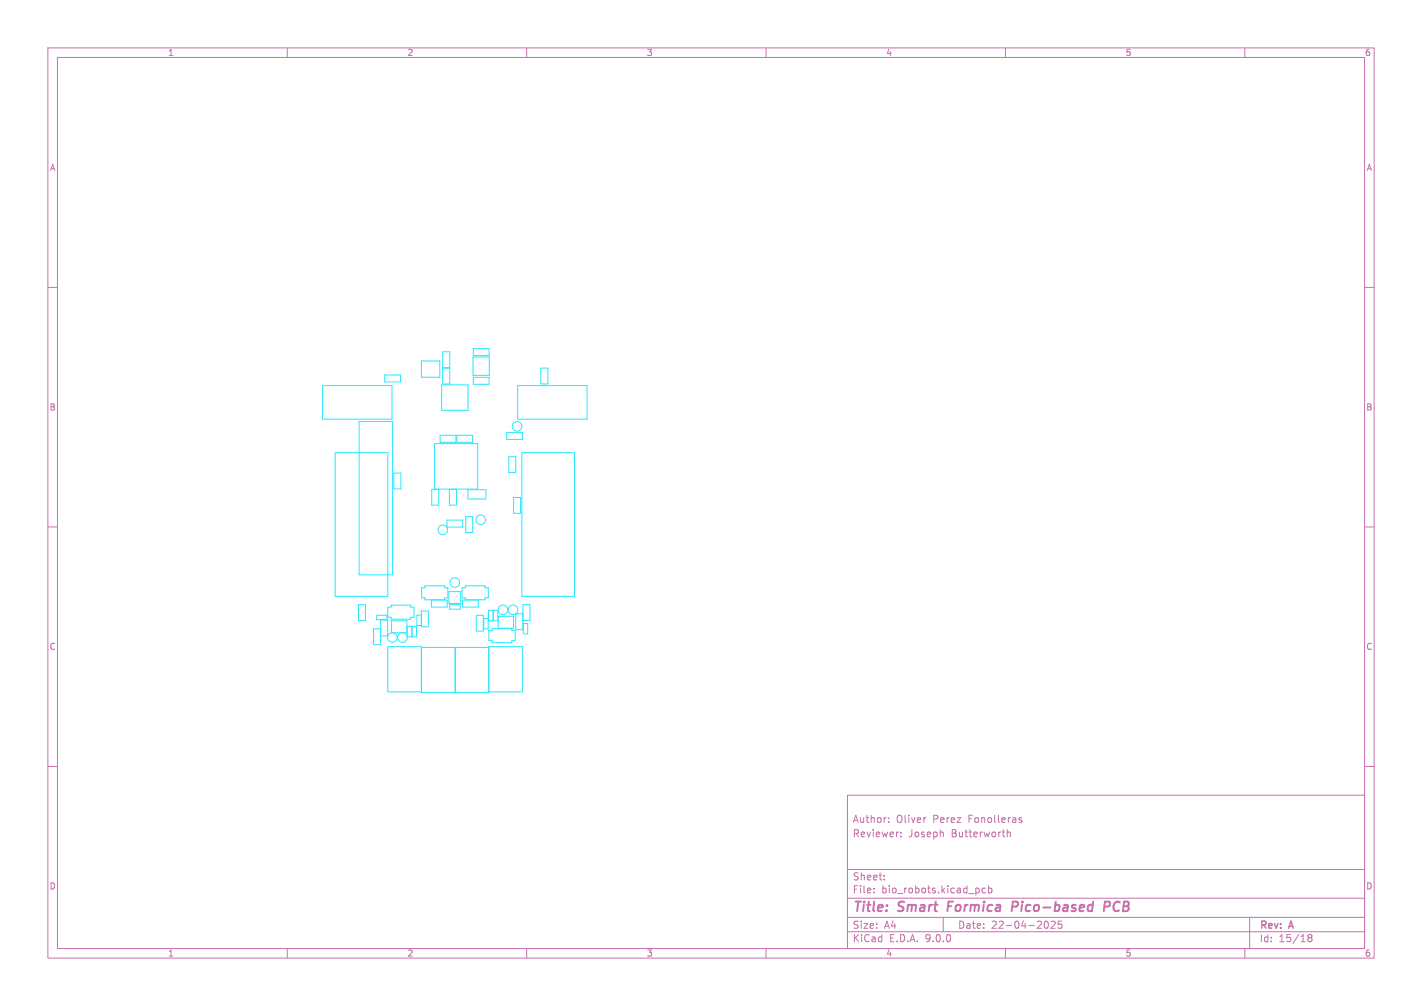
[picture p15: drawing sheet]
<svg xmlns="http://www.w3.org/2000/svg" width="297mm" height="210mm" viewBox="0 0 297 210" stroke-linecap="round" stroke-linejoin="round" font-family="sans-serif">
<defs><g id="words">
<g font-size="2.8" fill="#c872ab">
<text x="178" y="190.9">Title:</text>
<text x="187.7" y="190.9">Smart</text>
<text x="198.7" y="190.9">Formica</text>
<text x="213" y="190.9">Pico-based</text>
<text x="233" y="190.9">PCB</text>
</g>
<g font-size="2.1" fill="#c872ab">
<text x="178" y="172">Author:</text>
<text x="187.2" y="172">Oliver</text>
<text x="194.9" y="172">Perez</text>
<text x="202.4" y="172">Fonolleras</text>
<text x="178" y="175">Reviewer:</text>
<text x="189.7" y="175">Joseph</text>
<text x="198.7" y="175">Butterworth</text>
<text x="178" y="184">Sheet:</text>
<text x="178" y="186.7">File:</text>
<text x="184.1" y="186.7">bio_robots.kicad_pcb</text>
<text x="178" y="196.9">KiCad</text>
<text x="178" y="194.1">Size:</text>
<text x="184.7" y="194.1">A4</text>
<text x="185.7" y="196.9">E.D.A.</text>
<text x="193.3" y="196.9">9.0.0</text>
<text x="200" y="194.1">Date:</text>
<text x="207" y="194.1">22-04-2025</text>
<text x="263" y="194.3">Rev:</text>
<text x="263" y="196.9">Id:</text>
<text x="267.1" y="196.9">15/18</text>
<text x="269.4" y="194.3">A</text>
</g>
<g font-size="1.8" fill="#c872ab">
<text x="35" y="11.9">1</text>
<text x="85" y="11.9">2</text>
<text x="135" y="11.9">3</text>
<text x="185" y="11.9">4</text>
<text x="235" y="11.9">5</text>
<text x="285" y="11.9">6</text>
<text x="10.3" y="35.9">A</text>
<text x="285.4" y="35.9">A</text>
<text x="10.3" y="85.9">B</text>
<text x="285.3" y="85.9">B</text>
<text x="10.3" y="135.9">C</text>
<text x="285.3" y="135.9">C</text>
<text x="10.3" y="185.9">D</text>
<text x="285.3" y="185.9">D</text>
<text x="35" y="199.9">1</text>
<text x="85" y="199.9">2</text>
<text x="135" y="199.9">3</text>
<text x="185" y="199.9">4</text>
<text x="235" y="199.9">5</text>
<text x="285" y="199.9">6</text>
</g>
</g></defs>
<g fill="none" stroke="#c872ab" stroke-width=".21">
<path d="M10 10h277v190h-277zM12 12h273v186h-273zM60 10v2M110 10v2M160 10v2M210 10v2M260 10v2M10 60h2M285 60h2M10 110h2M285 110h2M10 160h2"/>
<path d="M177 166h108v32h-108zM185.6 171.6v.1M185.6 170.8v.1M188.2 174.6v.1M188.2 173.8v.1M193.2 170.7h.2M210.4 173.2v1.5M210.4 173.8l.2-.1 .4 .1v.9M213.4 170.8l-.4-.1-.2 .2 .1 .2 .5 .2v.3h-.6M285 160h2M60 198v2M110 198v2"/>
<path d="M160 198v2M177 194.5h108M177 191.5h108M177 187.5h108M177 181.5h108M182.5 186.3v.1M182.5 185.5v.1M184.7 183.6v.1M184.7 182.8v.1M197 191.5v3M204.5 185.5v.8M205.8 185.5l-.4-.1-.3 .3 .1 .6h.6"/>
<path d="M206.5 185.5l.4-.1 .3 .3-.2 .6h-.5M206.5 184.9v1.5M210 198v2M218.3 192.4l.2-.1a.8 .8 0 0 1 .5 .7 .8 .8 0 0 1-.5 .8l-.2-.1M219.5 192.4l.6-.1 .3 .4-.9 1.1h.9M221.7 192.3h-.7v.7l.2-.1h.5l.1 .3-.1 .5-.2 .1-.5-.1M260 198v2M261 191.5v6.5M273.5 195.7l-.3-.2 .3-.4h.2l.3 .3-.3 .3M273.5 195.7l-.3 .3v.5l.3 .1h.2l.3-.3v-.4l-.3-.2M273.5 195.7h.2"/>
</g>
<path d="M198.1 188.2l-.2 2M212.3 188.2h-.7l-.3 2M212.4 189.2l-1 .1M230.7 189.3h.7l.3-.2a.51 .51 0 0 0-.1-.9h-.8l-.3 2" fill="none" stroke="#c872ab" stroke-width=".4"/>
<g fill="none" stroke="#26e9ff" stroke-width=".21">
<path d="M80.3 78.3h3.3v1.4h-3.3zM88 75.4h3.9v3.4h-3.9zM92.5 76.9h1.4v3.3h-1.4zM92.5 73.4h1.4v3.3h-1.4zM98.8 74.5h3.4v3.9h-3.4zM98.9 72.8h3.2v1.4h-3.2zM98.9 78.8h3.2v1.4h-3.2zM113 76.9h1.4v3.3h-1.4zM67.4 80.5h14.5v7h-14.5zM70 94.5h11v30h-11zM75 88h7v32h-7zM82.3 98.8h1.4v3.3h-1.4z"/>
<path d="M90.8 92.6h9v9.5h-9zM91.9 90.9h3.3v1.4h-3.3zM92.2 80.3h5.6v5.4h-5.6zM95.4 90.9h3.3v1.4h-3.3zM105.8 90.3h3.3v1.4h-3.3zM106.3 95.4h1.4v3.3h-1.4zM108.1 80.5h14.5v7h-14.5zM109 94.5h11v30h-11zM90.2 102.2h1.4v3.3h-1.4zM93.3 108.6h3.3v1.4h-3.3zM93.9 102.2h1.4v3.3h-1.4zM97.3 107.9h1.4v3.3h-1.4z"/>
<path d="M97.7 102.2h3.8v2h-3.8zM107.3 103.9h1.4v3.3h-1.4zM74.9 126.3h1.4v3.3h-1.4zM78 131.3h1.5v3.3h-1.5zM78.7 128.4h2.1v1h-2.1zM79.5 129.4h1.5v3.3h-1.5zM81 126.7h.7v-.4h4.1v.4h.7v2.2h-.7v.4h-4.1v-.4h-.7zM81 135h7v9.4h-7zM81.8 129.6h3.2v2.5h-3.2zM85.1 130.7h.9v2.2h-.9zM86.1 130.7h.9v2.2h-.9zM88 128.4h-.9v2.2h.9"/>
<path d="M88 127.5h1.5v3.3h-1.5zM88 135.2h7v9.4h-7zM88.1 122.7h.6v-.4h4.2v.4h.6v2.1h-.6v.4h-4.2v-.4h-.6zM90.1 125.3h3.3v1.4h-3.3zM93.8 123.5h2.4v2.5h-2.4zM93.9 126.2h2.2v1h-2.2zM96.5 122.7h.7v-.4h4.1v.4h.7v2.1h-.7v.4h-4.1v-.4h-.7zM96.6 125.3h3.3v1.4h-3.3zM99.5 128.5h1.4v3.3h-1.4zM101.1 129.1h.9v2.2h-.9zM102 127.4h1v2.2h-1zM102.1 135.2h-7v9.4h7v-9.6h7v9.4h-7"/>
<path d="M102.1 131.6h.7v-.4h4.1v.4h.7v2.2h-.7v.4h-4.1v-.4h-.7zM103 127.4h1v2.2h-1zM104.1 128.7h3.2v2.5h-3.2zM107.7 128.2h1.5v3.3h-1.5zM109.2 126.2h1.5v3.3h-1.5zM109.3 130.2h.9v2.1h-.9z"/>
<circle cx="108" cy="89" r="1"/>
<circle cx="92.5" cy="110.6" r="1"/>
<circle cx="100.4" cy="108.5" r="1"/>
<circle cx="81.9" cy="133.1" r="1"/>
<circle cx="84" cy="133.1" r="1"/>
<circle cx="95" cy="121.6" r="1"/>
<circle cx="105.1" cy="127.3" r="1"/>
<circle cx="107.2" cy="127.3" r="1"/>
</g>
<use href="#words"/>
</svg>
